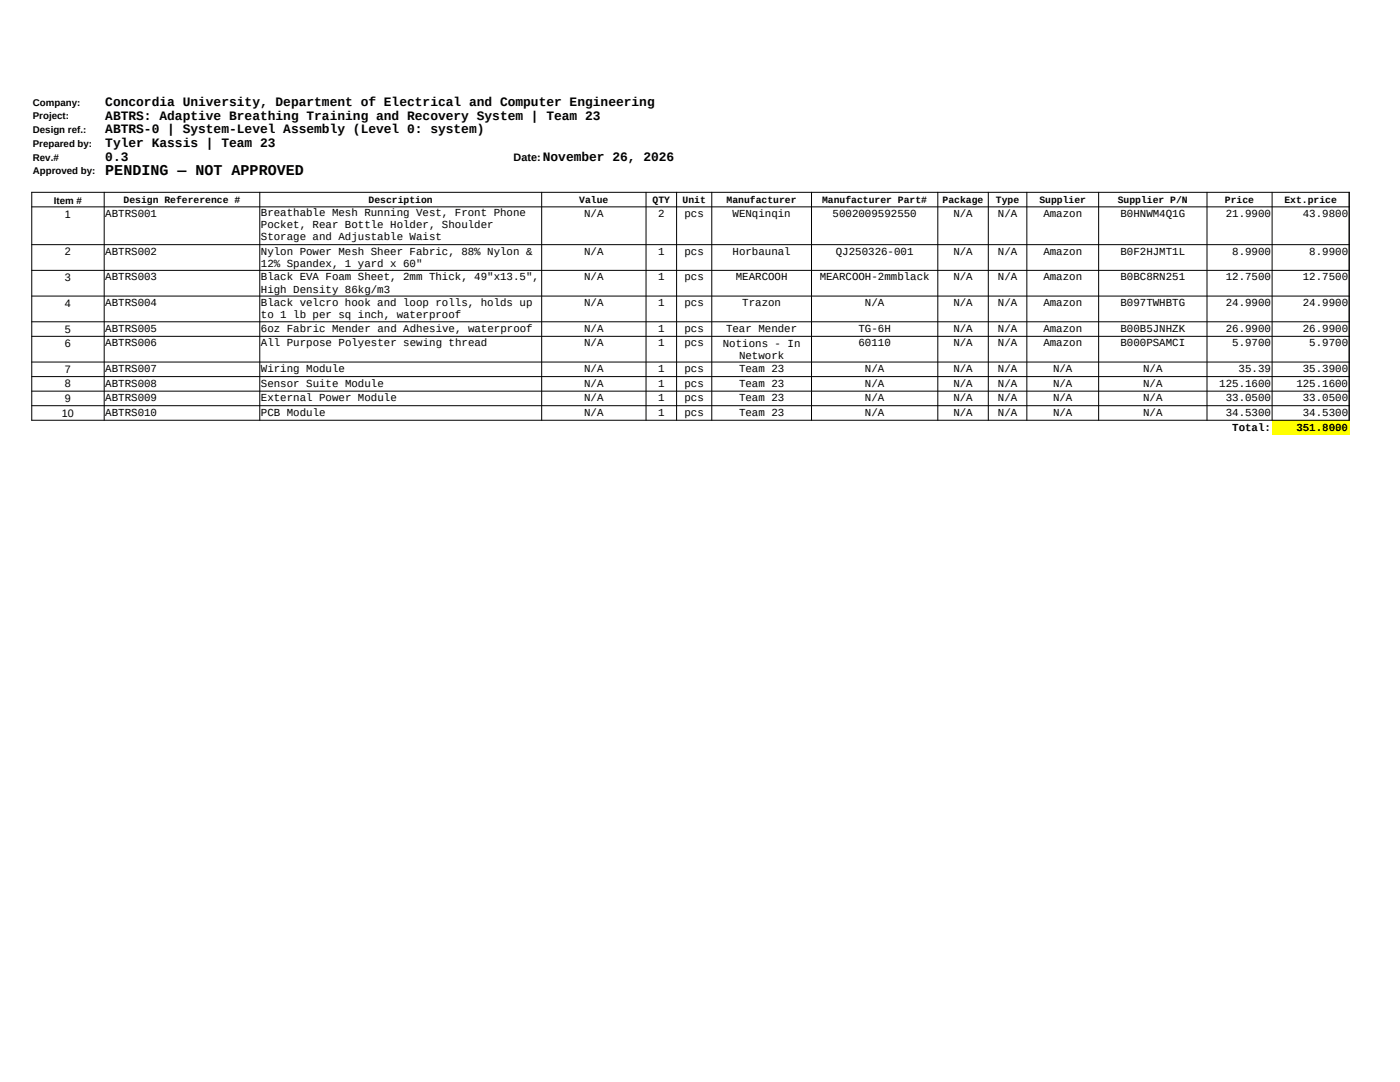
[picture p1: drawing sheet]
<svg xmlns="http://www.w3.org/2000/svg" width="279mm" height="216mm" viewBox="0 0 279 216" stroke-linecap="round" stroke-linejoin="round" font-family="sans-serif">
<defs><g id="words">
<text font-size="3" x="21" y="34.9">PENDING — NOT APPROVED</text>
<g font-size="2.6">
<text x="21" y="21.1">Concordia University, Department of Electrical and Computer Engineering</text>
<text x="21" y="23.8">ABTRS: Adaptive Breathing Training and Recovery System | Team 23</text>
<text x="21" y="26.6">ABTRS-0 | System-Level Assembly (Level 0: system)</text>
<text x="21" y="29.3">Tyler Kassis | Team 23</text>
<text x="21" y="32.1">0.3</text>
<text x="108.3" y="32.1">November 26, 2026</text>
</g>
<g font-size="2.2">
<text x="102.5" y="32.1">Date:</text>
<text x="13" y="43.4">1</text>
<text x="21" y="43.3">ABTRS001</text>
<text x="52.1" y="43.1">Breathable Mesh Running Vest, Front Phone</text>
<text x="52.1" y="45.5">Pocket, Rear Bottle Holder, Shoulder</text>
<text x="52.1" y="48">Storage and Adjustable Waist</text>
<text x="116.6" y="43.3">N/A</text>
<text x="131.3" y="43.3">2</text>
<text x="136.6" y="43.3">pcs</text>
<text x="146.2" y="43.3">WENqinqin</text>
<text x="166.2" y="43.3">5002009592550</text>
<text x="190.3" y="43.3">N/A</text>
<text x="199.1" y="43.3">N/A</text>
<text x="208.2" y="43.3">Amazon</text>
<text x="223.6" y="43.3">B0HNWM4Q1G</text>
<text x="244.6" y="43.3">21.9900</text>
<text x="260" y="43.3">43.9800</text>
<text x="13" y="51">2</text>
<text x="21" y="50.8">ABTRS002</text>
<text x="52.1" y="50.8">Nylon Power Mesh Sheer Fabric, 88% Nylon &amp;</text>
<text x="52.1" y="53.3">12% Spandex, 1 yard x 60&quot;</text>
<text x="116.6" y="50.8">N/A</text>
<text x="131.3" y="50.8">1</text>
<text x="136.6" y="50.8">pcs</text>
<text x="146.2" y="50.8">Horbaunal</text>
<text x="166.8" y="50.8">QJ250326-001</text>
<text x="190.3" y="50.8">N/A</text>
<text x="199.1" y="50.8">N/A</text>
<text x="208.2" y="50.8">Amazon</text>
<text x="223.6" y="50.8">B0F2HJMT1L</text>
<text x="245.9" y="50.8">8.9900</text>
<text x="261.3" y="50.8">8.9900</text>
<text x="13" y="56.1">3</text>
<text x="21" y="56">ABTRS003</text>
<text x="52.1" y="56">Black EVA Foam Sheet, 2mm Thick, 49&quot;x13.5&quot;,</text>
<text x="52.1" y="58.4">High Density 86kg/m3</text>
<text x="116.6" y="56">N/A</text>
<text x="131.3" y="56">1</text>
<text x="136.6" y="56">pcs</text>
<text x="146.8" y="56">MEARCOOH</text>
<text x="163.6" y="56">MEARCOOH-2mmblack</text>
<text x="190.3" y="56">N/A</text>
<text x="199.1" y="56">N/A</text>
<text x="208.2" y="56">Amazon</text>
<text x="223.6" y="56">B0BC8RN251</text>
<text x="244.6" y="56">12.7500</text>
<text x="260" y="56">12.7500</text>
<text x="13" y="61.2">4</text>
<text x="21" y="61.1">ABTRS004</text>
<text x="52.1" y="61.1">Black velcro hook and loop rolls, holds up</text>
<text x="52.1" y="63.5">to 1 lb per sq inch, waterproof</text>
<text x="116.6" y="61.1">N/A</text>
<text x="131.3" y="61.1">1</text>
<text x="136.6" y="61.1">pcs</text>
<text x="148.1" y="61.1">Trazon</text>
<text x="172.6" y="61.1">N/A</text>
<text x="190.3" y="61.1">N/A</text>
<text x="199.1" y="61.1">N/A</text>
<text x="208.2" y="61.1">Amazon</text>
<text x="223.6" y="61.1">B097TWHBTG</text>
<text x="244.6" y="61.1">24.9900</text>
<text x="260" y="61.1">24.9900</text>
<text x="13" y="66.4">5</text>
<text x="13" y="69.3">6</text>
<text x="21" y="66.2">ABTRS005</text>
<text x="21" y="69.1">ABTRS006</text>
<text x="52.1" y="66.2">6oz Fabric Mender and Adhesive, waterproof</text>
<text x="52.1" y="69.1">All Purpose Polyester sewing thread</text>
<text x="116.6" y="66.2">N/A</text>
<text x="116.6" y="69.1">N/A</text>
<text x="131.3" y="66.2">1</text>
<text x="131.3" y="69.1">1</text>
<text x="136.6" y="66.2">pcs</text>
<text x="136.6" y="69.1">pcs</text>
<text x="144.3" y="69.1">Notions - In</text>
<text x="144.9" y="66.2">Tear Mender</text>
<text x="147.5" y="71.6">Network</text>
<text x="171.3" y="66.2">TG-6H</text>
<text x="171.3" y="69.1">60110</text>
<text x="190.3" y="66.2">N/A</text>
<text x="190.3" y="69.1">N/A</text>
<text x="199.1" y="66.2">N/A</text>
<text x="199.1" y="69.1">N/A</text>
<text x="208.2" y="66.2">Amazon</text>
<text x="208.2" y="69.1">Amazon</text>
<text x="223.6" y="66.2">B00B5JNHZK</text>
<text x="223.6" y="69.1">B000PSAMCI</text>
<text x="244.6" y="66.2">26.9900</text>
<text x="245.9" y="69.1">5.9700</text>
<text x="260" y="66.2">26.9900</text>
<text x="261.3" y="69.1">5.9700</text>
<text x="13" y="74.4">7</text>
<text x="13" y="77.3">8</text>
<text x="21" y="74.3">ABTRS007</text>
<text x="21" y="77.2">ABTRS008</text>
<text x="52.1" y="74.3">Wiring Module</text>
<text x="52.1" y="77.2">Sensor Suite Module</text>
<text x="116.6" y="74.3">N/A</text>
<text x="116.6" y="77.2">N/A</text>
<text x="131.3" y="74.3">1</text>
<text x="131.3" y="77.2">1</text>
<text x="136.6" y="74.3">pcs</text>
<text x="136.6" y="77.2">pcs</text>
<text x="147.5" y="74.3">Team 23</text>
<text x="147.5" y="77.2">Team 23</text>
<text x="172.6" y="74.3">N/A</text>
<text x="172.6" y="77.2">N/A</text>
<text x="190.3" y="74.3">N/A</text>
<text x="190.3" y="77.2">N/A</text>
<text x="199.1" y="74.3">N/A</text>
<text x="199.1" y="77.2">N/A</text>
<text x="210.2" y="74.3">N/A</text>
<text x="210.2" y="77.2">N/A</text>
<text x="228.1" y="74.3">N/A</text>
<text x="228.1" y="77.2">N/A</text>
<text x="243.3" y="77.2">125.1600</text>
<text x="247.2" y="74.3">35.39</text>
<text x="258.7" y="77.2">125.1600</text>
<text x="260" y="74.3">35.3900</text>
<text x="12.4" y="83.1">10</text>
<text x="13" y="80.2">9</text>
<text x="21" y="80.1">ABTRS009</text>
<text x="21" y="83">ABTRS010</text>
<text x="52.1" y="80.1">External Power Module</text>
<text x="52.1" y="83">PCB Module</text>
<text x="116.6" y="80.1">N/A</text>
<text x="116.6" y="83">N/A</text>
<text x="131.3" y="80.1">1</text>
<text x="131.3" y="83">1</text>
<text x="136.6" y="80.1">pcs</text>
<text x="136.6" y="83">pcs</text>
<text x="147.5" y="80.1">Team 23</text>
<text x="147.5" y="83">Team 23</text>
<text x="172.6" y="80.1">N/A</text>
<text x="172.6" y="83">N/A</text>
<text x="190.3" y="80.1">N/A</text>
<text x="190.3" y="83">N/A</text>
<text x="199.1" y="80.1">N/A</text>
<text x="199.1" y="83">N/A</text>
<text x="210.2" y="80.1">N/A</text>
<text x="210.2" y="83">N/A</text>
<text x="228.1" y="80.1">N/A</text>
<text x="228.1" y="83">N/A</text>
<text x="244.6" y="80.1">33.0500</text>
<text x="244.6" y="83">34.5300</text>
<text x="260" y="80.1">33.0500</text>
<text x="260" y="83">34.5300</text>
<text x="245.9" y="85.9">Total:</text>
<text x="258.7" y="85.9">351.8000</text>
</g>
<g font-size="1.9">
<text x="6.6" y="21.1">Company:</text>
<text x="6.6" y="23.8">Project:</text>
<text x="6.6" y="26.6">Design ref.:</text>
<text x="6.6" y="29.3">Prepared by:</text>
<text x="6.6" y="32">Rev.#</text>
<text x="6.6" y="34.8">Approved by:</text>
<text x="10.8" y="40.7">Item #</text>
<text x="24.7" y="40.5">Design Refererence #</text>
<text x="73.6" y="40.5">Description</text>
<text x="115.6" y="40.5">Value</text>
<text x="130.2" y="40.5">QTY</text>
<text x="136.2" y="40.5">Unit</text>
<text x="145" y="40.5">Manufacturer</text>
<text x="164.1" y="40.5">Manufacturer Part#</text>
<text x="188.1" y="40.5">Package</text>
<text x="198.8" y="40.5">Type</text>
<text x="207.4" y="40.5">Supplier</text>
<text x="223.1" y="40.5">Supplier P/N</text>
<text x="244.5" y="40.5">Price</text>
<text x="256.3" y="40.5">Ext.price</text>
</g>
</g></defs>
<path d="M253.9 83.9h15.4v2.9h-15.4z" fill-rule="evenodd" fill="#ff0"/>
<g fill="none" stroke="#000" stroke-width=".2">
<path d="M6.3 38.4h263M6.3 38.3v45.6M20.8 38.3v45.6M51.8 38.3v45.6M108.1 38.3v45.6M128.9 38.3v45.6M135 38.3v45.6M142.1 38.3v45.6M162 38.3v45.6M187.2 38.3v45.6M197.2 38.3v45.6M204.9 38.3v45.6"/>
<path d="M219.3 38.3v45.6M240.9 38.3v45.6M253.9 38.3v45.6M269.3 38.3v45.6M6.3 41.3h263M6.3 48.8h263M6.3 53.9h263M6.3 59.1h263M6.3 64.2h263M6.3 67.1h263M6.3 72.2h263M6.3 75.1h263"/>
<path d="M6.3 78h263M6.3 81h263M6.3 83.9h263"/>
</g>
<use href="#words"/>
</svg>
